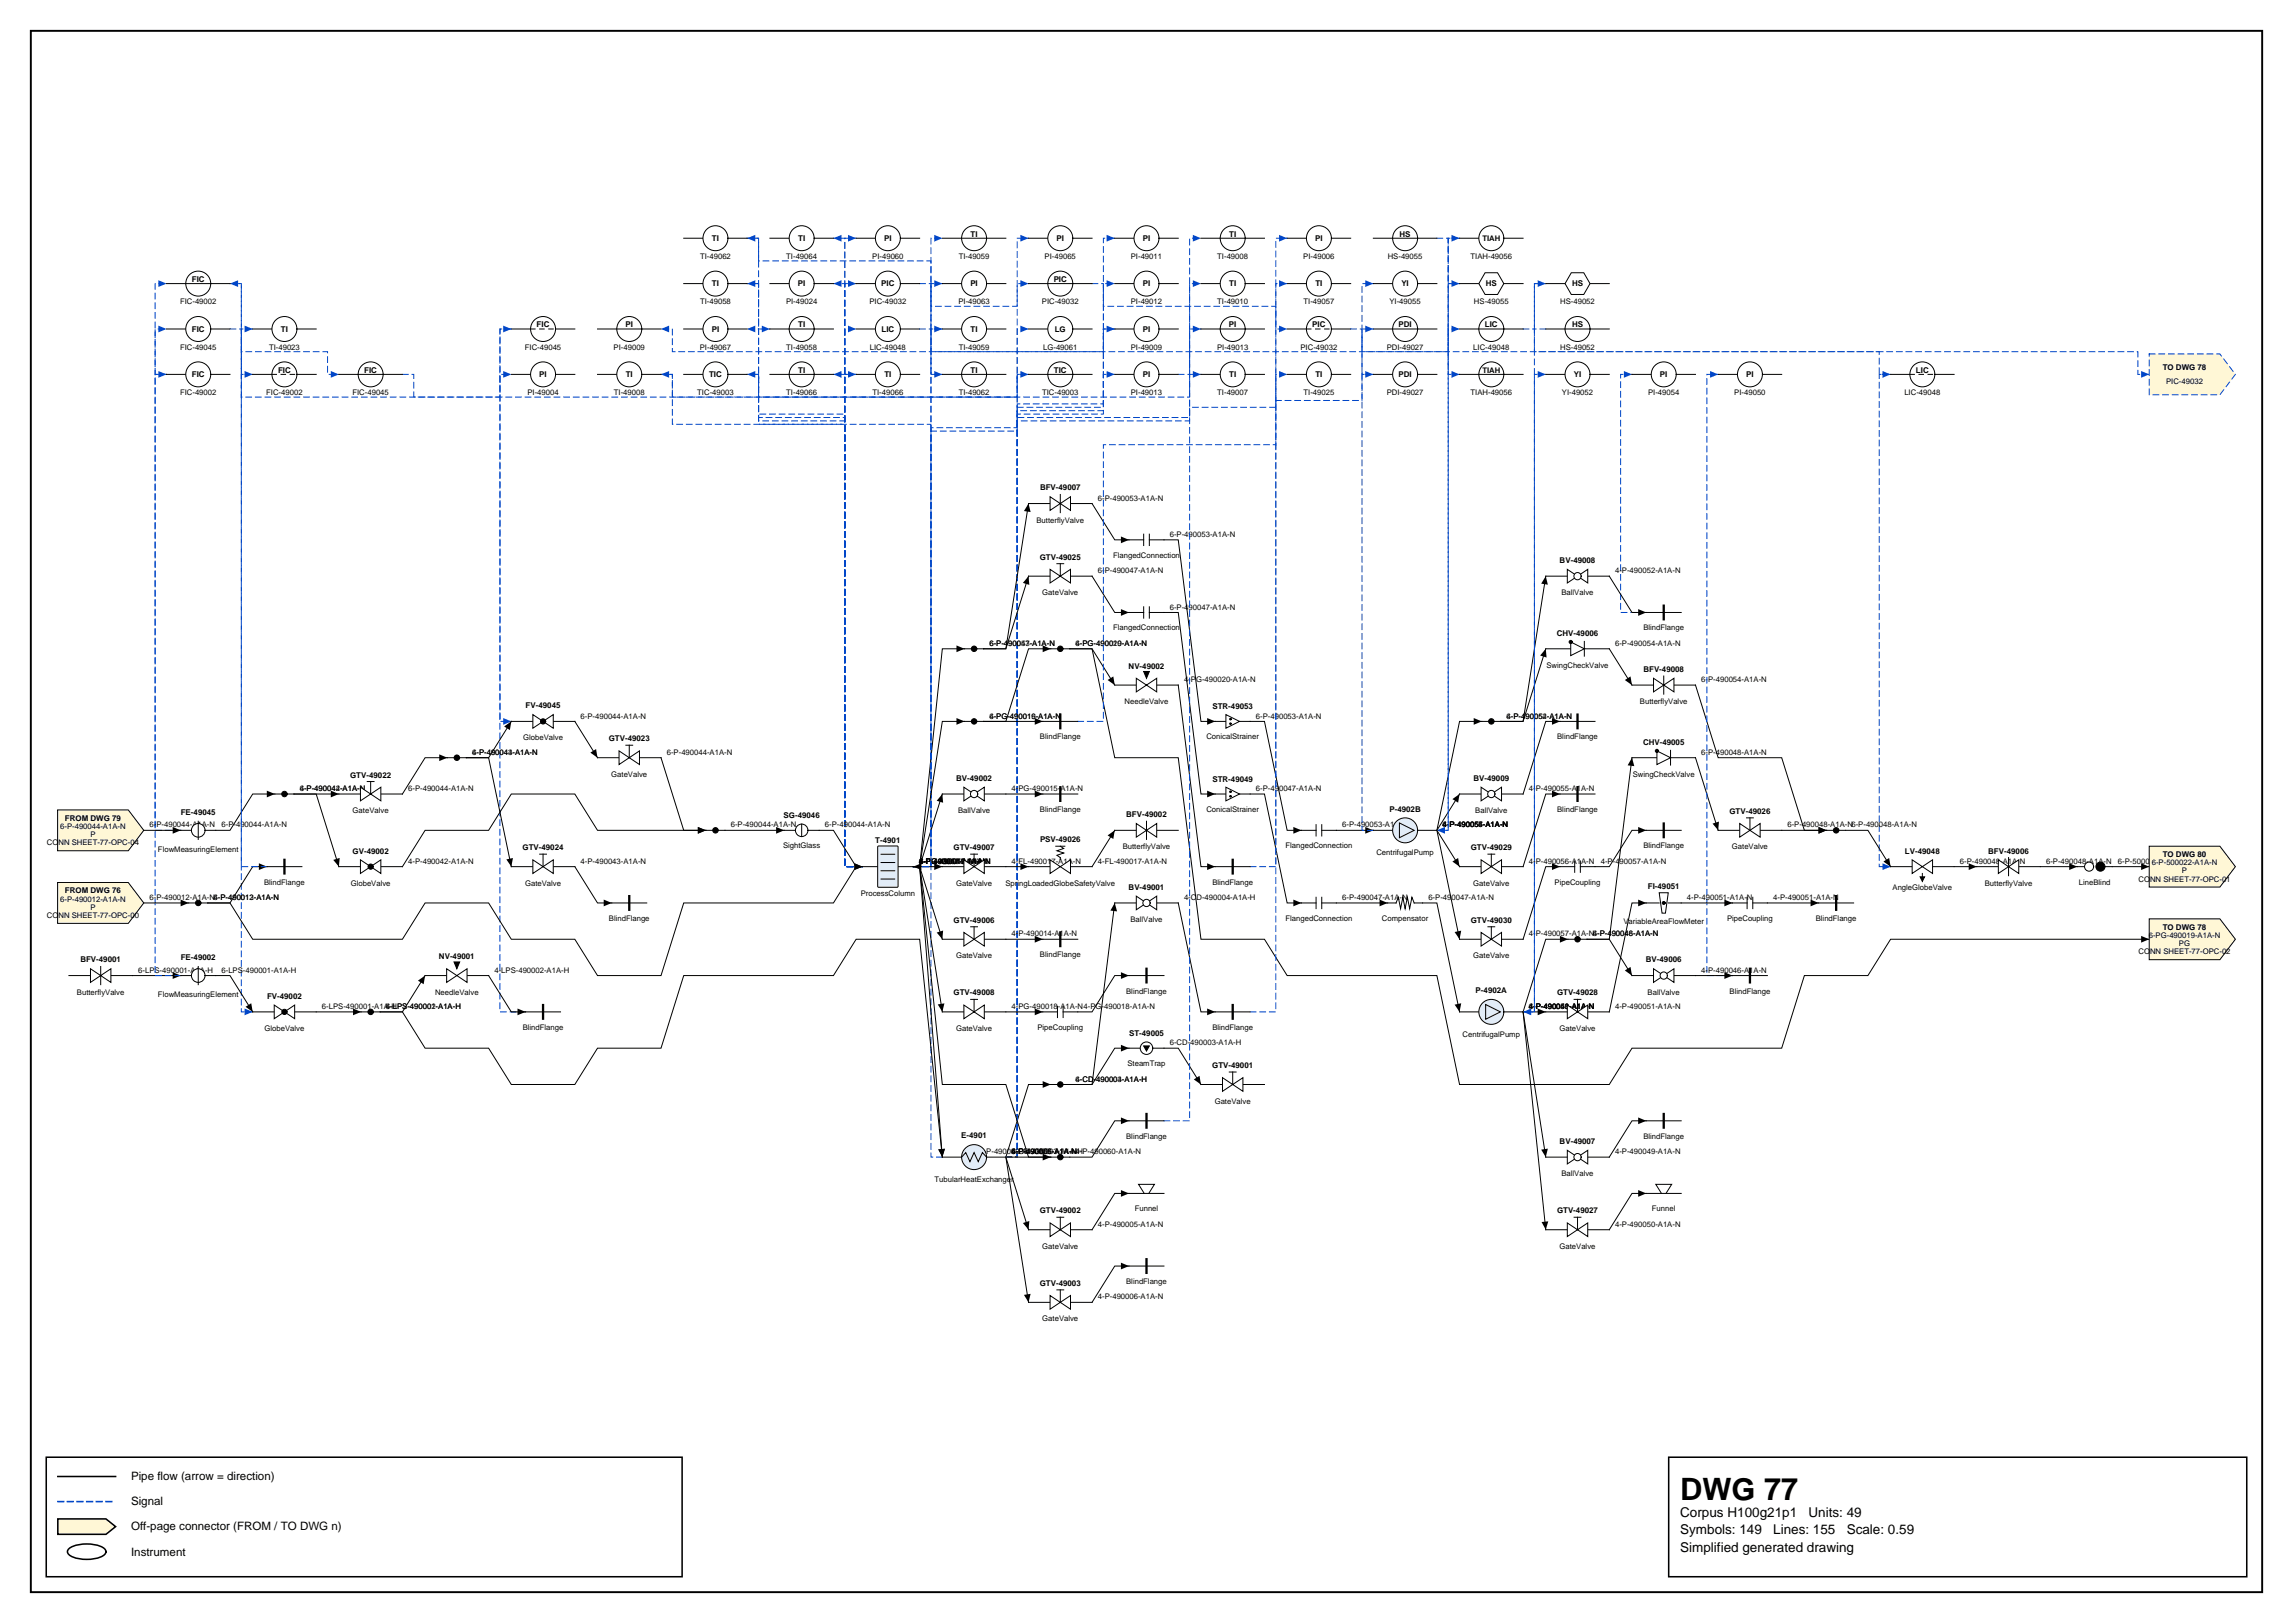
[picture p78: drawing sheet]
<svg xmlns="http://www.w3.org/2000/svg" width="420mm" height="297mm" viewBox="0 0 420 297" stroke-linecap="round" stroke-linejoin="round" font-family="sans-serif">
<defs><g id="words">
<text font-size="5.6" x="307.6" y="274.5">DWG 77</text>
<g font-size="2.5">
<text x="307.6" y="277.6">Corpus H100g21p1</text>
<text x="307.6" y="280.8">Symbols: 149</text>
<text x="324.6" y="280.8">Lines: 155</text>
<text x="331.1" y="277.6">Units: 49</text>
<text x="338.1" y="280.8">Scale: 0.59</text>
<text x="307.6" y="284">Simplified generated drawing</text>
</g>
<g font-size="2.1">
<text x="24" y="270.9">Pipe flow (arrow = direction)</text>
<text x="24" y="275.5">Signal</text>
<text x="24" y="280.1">Off-page connector (FROM / TO DWG n)</text>
<text x="24" y="284.7">Instrument</text>
</g>
<g font-size="1.5">
<text x="130.3" y="44.1">TI</text>
<text x="146.1" y="44.1">TI</text>
<text x="161.9" y="44.1">PI</text>
<text x="177.7" y="43.3">TI</text>
<text x="193.4" y="44.1">PI</text>
<text x="209.2" y="44.1">PI</text>
<text x="225" y="43.3">TI</text>
<text x="240.8" y="44.1">PI</text>
<text x="256.2" y="43.3">HS</text>
<text x="35.1" y="51.6">FIC</text>
<text x="130.3" y="52.4">TI</text>
<text x="146.1" y="52.4">PI</text>
<text x="161.3" y="52.4">PIC</text>
<text x="177.7" y="52.4">PI</text>
<text x="192.9" y="51.6">PIC</text>
<text x="209.2" y="52.4">PI</text>
<text x="225" y="52.4">TI</text>
<text x="240.8" y="52.4">TI</text>
<text x="256.6" y="52.4">YI</text>
<text x="272" y="52.4">HS</text>
<text x="287.8" y="52.4">HS</text>
<text x="98.3" y="59.9">FIC</text>
<text x="114.5" y="59.9">PI</text>
<text x="146.1" y="59.9">TI</text>
<text x="225" y="59.9">PI</text>
<text x="240.3" y="59.9">PIC</text>
<text x="256" y="59.9">PDI</text>
<text x="271.9" y="59.9">LIC</text>
<text x="287.8" y="59.9">HS</text>
<text x="35.1" y="60.7">FIC</text>
<text x="51.4" y="60.7">TI</text>
<text x="130.3" y="60.7">PI</text>
<text x="161.4" y="60.7">LIC</text>
<text x="177.7" y="60.7">TI</text>
<text x="193.1" y="60.7">LG</text>
<text x="209.2" y="60.7">PI</text>
<text x="35.1" y="69">FIC</text>
<text x="50.9" y="68.2">FIC</text>
<text x="66.7" y="68.2">FIC</text>
<text x="98.7" y="69">PI</text>
<text x="114.6" y="69">TI</text>
<text x="129.8" y="69">TIC</text>
<text x="146.1" y="68.2">TI</text>
<text x="161.9" y="69">TI</text>
<text x="177.7" y="68.2">TI</text>
<text x="192.9" y="68.2">TIC</text>
<text x="209.2" y="69">PI</text>
<text x="225" y="69">TI</text>
<text x="240.8" y="69">TI</text>
<text x="256" y="69">PDI</text>
<text x="288.1" y="69">YI</text>
<text x="303.9" y="69">PI</text>
<text x="319.7" y="69">PI</text>
<text x="350.8" y="68.2">LIC</text>
<text x="396" y="67.8">TO DWG 78</text>
<text x="190.4" y="89.8">BFV-49007</text>
<text x="190.4" y="102.4">GTV-49025</text>
<text x="285.5" y="103">BV-49008</text>
<text x="285" y="116.3">CHV-49006</text>
<text x="206.6" y="122.4">NV-49002</text>
<text x="300.9" y="123">BFV-49008</text>
<text x="96.2" y="129.6">FV-49045</text>
<text x="222" y="129.8">STR-49053</text>
<text x="111.4" y="135.7">GTV-49023</text>
<text x="300.8" y="136.3">CHV-49005</text>
<text x="64.1" y="142.3">GTV-49022</text>
<text x="175.1" y="142.9">BV-49002</text>
<text x="222" y="143.1">STR-49049</text>
<text x="269.8" y="142.9">BV-49009</text>
<text x="33.1" y="149.2">FE-49045</text>
<text x="143.5" y="149.8">SG-49046</text>
<text x="206.2" y="149.6">BFV-49002</text>
<text x="254.4" y="148.5">P-4902B</text>
<text x="316.6" y="148.9">GTV-49026</text>
<text x="11.9" y="150.2">FROM DWG 79</text>
<text x="95.7" y="155.6">GTV-49024</text>
<text x="160.3" y="154.3">T-4901</text>
<text x="174.6" y="155.6">GTV-49007</text>
<text x="190.4" y="154.1">PSV-49026</text>
<text x="269.3" y="155.6">GTV-49029</text>
<text x="64.5" y="156.2">GV-49002</text>
<text x="348.8" y="156.2">LV-49048</text>
<text x="364" y="156.2">BFV-49006</text>
<text x="396" y="156.9">TO DWG 80</text>
<text x="11.9" y="163.5">FROM DWG 76</text>
<text x="206.6" y="162.9">BV-49001</text>
<text x="301.7" y="162.7">FI-49051</text>
<text x="174.6" y="168.9">GTV-49006</text>
<text x="269.3" y="168.9">GTV-49030</text>
<text x="396" y="170.2">TO DWG 78</text>
<text x="14.7" y="176.1">BFV-49001</text>
<text x="33.1" y="175.7">FE-49002</text>
<text x="80.4" y="175.5">NV-49001</text>
<text x="301.3" y="176.1">BV-49006</text>
<text x="48.9" y="182.8">FV-49002</text>
<text x="174.6" y="182.2">GTV-49008</text>
<text x="270.2" y="181.8">P-4902A</text>
<text x="285.1" y="182.2">GTV-49028</text>
<text x="206.7" y="189.6">ST-49005</text>
<text x="221.9" y="195.5">GTV-49001</text>
<text x="176" y="208.3">E-4901</text>
<text x="285.5" y="209.4">BV-49007</text>
<text x="190.4" y="222">GTV-49002</text>
<text x="285.1" y="222">GTV-49027</text>
<text x="190.4" y="235.3">GTV-49003</text>
</g>
<g font-size="1.4">
<text x="128.2" y="47.4">TI-49062</text>
<text x="143.9" y="47.4">TI-49064</text>
<text x="159.7" y="47.4">PI-49060</text>
<text x="175.5" y="47.4">TI-49059</text>
<text x="191.3" y="47.4">PI-49065</text>
<text x="207" y="47.4">PI-49011</text>
<text x="222.9" y="47.4">TI-49008</text>
<text x="238.6" y="47.4">PI-49006</text>
<text x="254.1" y="47.4">HS-49055</text>
<text x="269.2" y="47.4">TIAH-49056</text>
<text x="271.4" y="44.1">TIAH</text>
<text x="33" y="55.7">FIC-49002</text>
<text x="128.2" y="55.7">TI-49058</text>
<text x="143.9" y="55.7">PI-49024</text>
<text x="159.2" y="55.7">PIC-49032</text>
<text x="175.5" y="55.7">PI-49063</text>
<text x="190.7" y="55.7">PIC-49032</text>
<text x="207" y="55.7">PI-49012</text>
<text x="222.9" y="55.7">TI-49010</text>
<text x="238.6" y="55.7">TI-49057</text>
<text x="254.4" y="55.7">YI-49055</text>
<text x="269.9" y="55.7">HS-49055</text>
<text x="285.6" y="55.7">HS-49052</text>
<text x="33" y="64">FIC-49045</text>
<text x="49.3" y="64">TI-49023</text>
<text x="96.1" y="64">FIC-49045</text>
<text x="112.3" y="64">PI-49009</text>
<text x="128.1" y="64">PI-49067</text>
<text x="143.9" y="64">TI-49058</text>
<text x="159.3" y="64">LIC-49048</text>
<text x="175.5" y="64">TI-49059</text>
<text x="191" y="64">LG-49061</text>
<text x="207" y="64">PI-49009</text>
<text x="222.8" y="64">PI-49013</text>
<text x="238.1" y="64">PIC-49032</text>
<text x="253.9" y="64">PDI-49027</text>
<text x="269.7" y="64">LIC-49048</text>
<text x="285.6" y="64">HS-49052</text>
<text x="271.4" y="68.2">TIAH</text>
<text x="396.6" y="70.3">PIC-49032</text>
<text x="33" y="72.3">FIC-49002</text>
<text x="48.7" y="72.3">FIC-49002</text>
<text x="64.5" y="72.3">FIC-49045</text>
<text x="96.6" y="72.3">PI-49004</text>
<text x="112.4" y="72.3">TI-49008</text>
<text x="127.7" y="72.3">TIC-49003</text>
<text x="143.9" y="72.3">TI-49066</text>
<text x="159.7" y="72.3">TI-49066</text>
<text x="175.5" y="72.3">TI-49062</text>
<text x="190.8" y="72.3">TIC-49003</text>
<text x="207" y="72.3">PI-49013</text>
<text x="222.9" y="72.3">TI-49007</text>
<text x="238.6" y="72.3">TI-49025</text>
<text x="253.9" y="72.3">PDI-49027</text>
<text x="269.2" y="72.3">TIAH-49056</text>
<text x="286" y="72.3">YI-49052</text>
<text x="301.7" y="72.3">PI-49054</text>
<text x="317.5" y="72.3">PI-49050</text>
<text x="348.7" y="72.3">LIC-49048</text>
<text x="189.8" y="95.7">ButterflyValve</text>
<text x="201" y="91.6">6-P-490053-A1A-N</text>
<text x="214.2" y="98.3">6-P-490053-A1A-N</text>
<text x="201" y="104.9">6-P-490047-A1A-N</text>
<text x="203.8" y="102.1">FlangedConnection</text>
<text x="295.7" y="104.9">4-P-490052-A1A-N</text>
<text x="190.8" y="108.9">GateValve</text>
<text x="214.2" y="111.6">6-P-490047-A1A-N</text>
<text x="285.9" y="108.9">BallValve</text>
<text x="181.1" y="118.2">6-P-490053-A1A-N</text>
<text x="181.1" y="118.2">6-P-490047-A1A-N</text>
<text x="196.9" y="118.2">6-PG-490019-A1A-N</text>
<text x="196.9" y="118.2">4-PG-490020-A1A-N</text>
<text x="203.8" y="115.4">FlangedConnection</text>
<text x="295.7" y="118.2">6-P-490054-A1A-N</text>
<text x="300.9" y="115.4">BlindFlange</text>
<text x="216.8" y="124.9">4-PG-490020-A1A-N</text>
<text x="283.1" y="122.2">SwingCheckValve</text>
<text x="311.5" y="124.9">6-P-490054-A1A-N</text>
<text x="106.3" y="131.5">6-P-490044-A1A-N</text>
<text x="181.1" y="131.5">6-PG-490019-A1A-N</text>
<text x="181.1" y="131.5">4-PG-490016-A1A-N</text>
<text x="205.9" y="128.9">NeedleValve</text>
<text x="229.9" y="131.5">6-P-490053-A1A-N</text>
<text x="275.8" y="131.5">4-P-490052-A1A-N</text>
<text x="275.8" y="131.5">6-P-490054-A1A-N</text>
<text x="300.2" y="128.9">ButterflyValve</text>
<text x="95.8" y="135.5">GlobeValve</text>
<text x="190.4" y="135.3">BlindFlange</text>
<text x="220.9" y="135.3">ConicalStrainer</text>
<text x="285.1" y="135.3">BlindFlange</text>
<text x="86.4" y="138.1">4-P-490043-A1A-N</text>
<text x="86.4" y="138.1">6-P-490044-A1A-N</text>
<text x="111.9" y="142.2">GateValve</text>
<text x="122.1" y="138.1">6-P-490044-A1A-N</text>
<text x="298.9" y="142.2">SwingCheckValve</text>
<text x="311.5" y="138.1">6-P-490048-A1A-N</text>
<text x="54.9" y="144.8">6-P-490044-A1A-N</text>
<text x="54.9" y="144.8">4-P-490042-A1A-N</text>
<text x="64.6" y="148.8">GateValve</text>
<text x="74.7" y="144.8">6-P-490044-A1A-N</text>
<text x="175.4" y="148.8">BallValve</text>
<text x="185.2" y="144.8">4-PG-490015-A1A-N</text>
<text x="190.4" y="148.6">BlindFlange</text>
<text x="220.9" y="148.6">ConicalStrainer</text>
<text x="229.9" y="144.8">6-P-490047-A1A-N</text>
<text x="270.1" y="148.8">BallValve</text>
<text x="279.9" y="144.8">4-P-490055-A1A-N</text>
<text x="285.1" y="148.6">BlindFlange</text>
<text x="8.6" y="154.7">CONN SHEET-77-OPC-04</text>
<text x="11" y="151.7">6-P-490044-A1A-N</text>
<text x="16.5" y="153.2">P</text>
<text x="27.4" y="151.4">6-P-490044-A1A-N</text>
<text x="28.9" y="155.9">FlowMeasuringElement</text>
<text x="40.6" y="151.4">6-P-490044-A1A-N</text>
<text x="133.8" y="151.4">6-P-490044-A1A-N</text>
<text x="143.4" y="155.3">SightGlass</text>
<text x="151" y="151.4">6-P-490044-A1A-N</text>
<text x="205.5" y="155.5">ButterflyValve</text>
<text x="235.3" y="155.3">FlangedConnection</text>
<text x="245.7" y="151.4">6-P-490053-A1A-N</text>
<text x="264.1" y="151.4">6-P-490054-A1A-N</text>
<text x="264.1" y="151.4">4-P-490055-A1A-N</text>
<text x="264.1" y="151.4">4-P-490057-A1A-N</text>
<text x="264.1" y="151.4">4-P-490056-A1A-N</text>
<text x="300.9" y="155.3">BlindFlange</text>
<text x="317.1" y="155.5">GateValve</text>
<text x="327.3" y="151.4">6-P-490048-A1A-N6-P-490048-A1A-N</text>
<text x="48.4" y="161.9">BlindFlange</text>
<text x="74.7" y="158.1">4-P-490042-A1A-N</text>
<text x="106.3" y="158.1">4-P-490043-A1A-N</text>
<text x="168.3" y="158.1">6-P-490058-A1A-N</text>
<text x="168.3" y="158.1">4-FL-490017-A1A-N</text>
<text x="168.3" y="158.1">4-PG-490015-A1A-N</text>
<text x="168.3" y="158.1">4-P-490014-A1A-N</text>
<text x="168.3" y="158.1">6-P-490047-A1A-N</text>
<text x="168.3" y="158.1">4-PG-490018-A1A-N</text>
<text x="168.3" y="158.1">6-PG-490019-A1A-N</text>
<text x="185.2" y="158.1">4-FL-490017-A1A-N</text>
<text x="201" y="158.1">4-FL-490017-A1A-N</text>
<text x="222" y="161.9">BlindFlange</text>
<text x="252" y="156.5">CentrifugalPump</text>
<text x="279.9" y="158.1">4-P-490056-A1A-N</text>
<text x="284.6" y="161.9">PipeCoupling</text>
<text x="293.1" y="158.1">4-P-490057-A1A-N</text>
<text x="358.8" y="158.1">6-P-490048-A1A-N</text>
<text x="374.6" y="158.1">6-P-490048-A1A-N</text>
<text x="380.6" y="161.9">LineBlind</text>
<text x="387.8" y="158.1">6-P-500022-A1A-N</text>
<text x="391.5" y="161.3">CONN SHEET-77-OPC-01</text>
<text x="394" y="158.4">6-P-500022-A1A-N</text>
<text x="399.5" y="159.9">P</text>
<text x="8.6" y="168">CONN SHEET-77-OPC-00</text>
<text x="11" y="165">6-P-490012-A1A-N</text>
<text x="16.5" y="166.5">P</text>
<text x="27.4" y="164.7">6-P-490012-A1A-N6-P-490012-A1A-N</text>
<text x="39.1" y="164.7">4-P-490013-A1A-N</text>
<text x="64.2" y="162.1">GlobeValve</text>
<text x="96.1" y="162.1">GateValve</text>
<text x="157.6" y="164">ProcessColumn</text>
<text x="175" y="162.1">GateValve</text>
<text x="184.1" y="162.1">SpringLoadedGlobeSafetyValve</text>
<text x="216.8" y="164.7">4-CD-490004-A1A-H</text>
<text x="245.7" y="164.7">6-P-490047-A1A-N</text>
<text x="261.5" y="164.7">6-P-490047-A1A-N</text>
<text x="269.7" y="162.1">GateValve</text>
<text x="308.9" y="164.7">4-P-490051-A1A-N</text>
<text x="324.6" y="164.7">4-P-490051-A1A-N</text>
<text x="346.5" y="162.9">AngleGlobeValve</text>
<text x="363.4" y="162.1">ButterflyValve</text>
<text x="111.5" y="168.5">BlindFlange</text>
<text x="185.2" y="171.4">4-P-490014-A1A-N</text>
<text x="207" y="168.7">BallValve</text>
<text x="235.3" y="168.5">FlangedConnection</text>
<text x="253" y="168.5">Compensator</text>
<text x="279.9" y="171.4">4-P-490057-A1A-N6-P-490048-A1A-N</text>
<text x="291.6" y="171.4">4-P-490046-A1A-N</text>
<text x="297.2" y="169.2">VariableAreaFlowMeter</text>
<text x="316.2" y="168.5">PipeCoupling</text>
<text x="332.4" y="168.5">BlindFlange</text>
<text x="393.4" y="171.6">6-PG-490019-A1A-N</text>
<text x="398.9" y="173.1">PG</text>
<text x="25.3" y="178">6-LPS-490001-A1A-H</text>
<text x="40.6" y="178">6-LPS-490001-A1A-H</text>
<text x="90.5" y="178">4-LPS-490002-A1A-H</text>
<text x="175" y="175.4">GateValve</text>
<text x="190.4" y="175.2">BlindFlange</text>
<text x="269.7" y="175.4">GateValve</text>
<text x="311.5" y="178">4-P-490046-A1A-N</text>
<text x="391.5" y="174.6">CONN SHEET-77-OPC-02</text>
<text x="14.1" y="182">ButterflyValve</text>
<text x="28.9" y="182.5">FlowMeasuringElement</text>
<text x="58.9" y="184.7">6-LPS-490001-A1A-H</text>
<text x="70.7" y="184.7">6-LPS-490001-A1A-H</text>
<text x="70.7" y="184.7">4-LPS-490002-A1A-H</text>
<text x="79.6" y="182">NeedleValve</text>
<text x="185.2" y="184.7">4-PG-490018-A1A-N4-PG-490018-A1A-N</text>
<text x="206.2" y="181.8">BlindFlange</text>
<text x="279.9" y="184.7">6-P-490048-A1A-N</text>
<text x="279.9" y="184.7">4-P-490049-A1A-N</text>
<text x="279.9" y="184.7">4-P-490051-A1A-N</text>
<text x="279.9" y="184.7">4-P-490050-A1A-N</text>
<text x="295.7" y="184.7">4-P-490051-A1A-N</text>
<text x="301.7" y="182">BallValve</text>
<text x="316.7" y="181.8">BlindFlange</text>
<text x="48.4" y="188.7">GlobeValve</text>
<text x="95.7" y="188.5">BlindFlange</text>
<text x="175" y="188.7">GateValve</text>
<text x="189.9" y="188.5">PipeCoupling</text>
<text x="214.2" y="191.3">6-CD-490003-A1A-H</text>
<text x="222" y="188.5">BlindFlange</text>
<text x="267.8" y="189.7">CentrifugalPump</text>
<text x="285.5" y="188.7">GateValve</text>
<text x="196.9" y="198">6-CD-490003-A1A-H</text>
<text x="196.9" y="198">4-CD-490004-A1A-H</text>
<text x="206.4" y="195.1">SteamTrap</text>
<text x="222.4" y="202">GateValve</text>
<text x="206.2" y="208.4">BlindFlange</text>
<text x="300.9" y="208.4">BlindFlange</text>
<text x="179.3" y="211.2">6-P-490059-A1A-N</text>
<text x="185.2" y="211.2">4-P-490005-A1A-N4-P-490060-A1A-N</text>
<text x="185.2" y="211.2">4-P-490006-A1A-N</text>
<text x="185.2" y="211.2">6-CD-490003-A1A-H</text>
<text x="185.2" y="211.2">6-P-490059-A1A-N</text>
<text x="285.9" y="215.3">BallValve</text>
<text x="295.7" y="211.2">4-P-490049-A1A-N</text>
<text x="171.1" y="216.3">TubularHeatExchanger</text>
<text x="207.7" y="221.7">Funnel</text>
<text x="302.4" y="221.7">Funnel</text>
<text x="201" y="224.5">4-P-490005-A1A-N</text>
<text x="295.7" y="224.5">4-P-490050-A1A-N</text>
<text x="190.8" y="228.6">GateValve</text>
<text x="285.5" y="228.6">GateValve</text>
<text x="201" y="237.8">4-P-490006-A1A-N</text>
<text x="206.2" y="235">BlindFlange</text>
<text x="190.8" y="241.8">GateValve</text>
</g>
</g></defs>
<path d="M5.6 5.6h408.6v285.8h-408.6z" fill="none" stroke="#000" stroke-width=".35"/>
<path d="M8.5 266.7h116.4v21.9h-116.4zM10.6 270.2h10.6M305.5 266.7h105.8v21.9h-105.8z" fill="none" stroke="#000" stroke-width=".28"/>
<path d="M10.6 274.8h10.6" fill="none" stroke="#0046c8" stroke-width=".28" stroke-dasharray="1.1 .7"/>
<path d="M10.6 278h8.8l1.8 1.4-1.8 1.4h-8.8z" fill="#fff7d6" stroke="#000" stroke-width=".28"/>
<path d="M12.7 283.4a6.7 6.7 0 0 1 6.3 0 .72 .72 0 0 1 0 1.2 6.7 6.7 0 0 1-6.3 0 .72 .72 0 0 1 0-1.2z" fill="none" stroke="#000" stroke-width=".28"/>
<path d="M30.5 68.5h-2.1v-16.6h2.1" fill="none" stroke="#0046c8" stroke-width=".18" stroke-dasharray="1.1 .7"/>
<path d="M29 51.3l1.5 .6-1.5 .6z" fill="#0046c8"/>
<path d="M204.1 125.4l-4.2-6.7h-4h4l4.2 20h11.6l4.2 33.2h11.6l4.2 6.6h27.4l4.1 20h27.4l4.2-6.7h27.4l4.1-13.3h11.7l4.1-6.6h47.4M50.3 145.3h-4l-4.2 6.7h-2.6M24.2 178.5h8.9" fill="none" stroke="#000" stroke-width=".18"/>
<path d="M202.8 124.5l1-.7 .3 1.6zM48.8 144.7l1.5 .6-1.5 .6zM31.6 177.9l1.5 .6-1.5 .7zM392 171.3l1.5 .6-1.5 .6z" fill="#000"/>
<path d="M33.1 152h-4.7v-91.8h2.1" fill="none" stroke="#0046c8" stroke-width=".18" stroke-dasharray="1.1 .7"/>
<path d="M29 59.6l1.5 .6-1.5 .6z" fill="#0046c8"/>
<path d="M247.3 60.2h2.1v4.2h142v4.1h2.1" fill="none" stroke="#0046c8" stroke-width=".18" stroke-dasharray="1.1 .7"/>
<path d="M392 67.9l1.5 .6-1.5 .6z" fill="#0046c8"/>
<path d="M73.7 68.5h2.1v4.2h15.7v-12.5h2.1" fill="none" stroke="#0046c8" stroke-width=".18" stroke-dasharray="1.1 .7"/>
<path d="M92.1 59.6l1.5 .6-1.5 .6z" fill="#0046c8"/>
<path d="M283 105.4l-4.2 26.6h-4h4l4.2-13.3M357.8 158.6h4.1" fill="none" stroke="#000" stroke-width=".18"/>
<path d="M283 105.4l.4 1.6-1.2-.2zM283 118.7l.2 1.6-1.2-.3zM360.4 158l1.5 .6-1.5 .6z" fill="#000"/>
<path d="M156.7 68.5h-4.1" fill="none" stroke="#0046c8" stroke-width=".18" stroke-dasharray="1.1 .7"/>
<path d="M152.6 68.5l1.5-.6v1.2z" fill="#0046c8"/>
<path d="M184.2 211.8h2v-137.9h15.8v-5.4h2.1" fill="none" stroke="#0046c8" stroke-width=".18" stroke-dasharray="1.1 .7"/>
<path d="M202.6 67.9l1.5 .6-1.5 .6z" fill="#0046c8"/>
<path d="M184.2 211.8h2v-137.3h15.8v-14.3h2.1" fill="none" stroke="#0046c8" stroke-width=".18" stroke-dasharray="1.1 .7"/>
<path d="M202.6 59.6l1.5 .6-1.5 .6z" fill="#0046c8"/>
<path d="M192.4 198.5h-4.1l-4.1 13.3M184.2 211.8l4.1 13.3M184.2 211.8l4.1 26.6" fill="none" stroke="#000" stroke-width=".18"/>
<path d="M190.9 197.9l1.5 .6-1.5 .6zM187.3 223.8l1.2-.3-.2 1.6zM187.5 237l1.2-.2-.4 1.6z" fill="#000"/>
<path d="M184.2 211.8h2v-136.6h15.8v-23.3h2.1" fill="none" stroke="#0046c8" stroke-width=".18" stroke-dasharray="1.1 .7"/>
<path d="M202.6 51.3l1.5 .6-1.5 .6z" fill="#0046c8"/>
<path d="M184.2 211.8h2v-136h15.8v-32.2h2.1" fill="none" stroke="#0046c8" stroke-width=".18" stroke-dasharray="1.1 .7"/>
<path d="M202.6 43l1.5 .6-1.5 .6z" fill="#0046c8"/>
<path d="M184.2 211.8h2v-135.4h31.6v-7.9h2.1" fill="none" stroke="#0046c8" stroke-width=".18" stroke-dasharray="1.1 .7"/>
<path d="M218.4 67.9l1.5 .6-1.5 .6z" fill="#0046c8"/>
<path d="M184.2 211.8h2v-134.8h31.6v-25.1h2.1" fill="none" stroke="#0046c8" stroke-width=".18" stroke-dasharray="1.1 .7"/>
<path d="M218.4 51.3l1.5 .6-1.5 .6z" fill="#0046c8"/>
<path d="M172.5 211.8h-2.1v-134.1h-47.3v-9.2h-2.1" fill="none" stroke="#0046c8" stroke-width=".18" stroke-dasharray="1.1 .7"/>
<path d="M121 68.5l1.5-.6v1.2z" fill="#0046c8"/>
<path d="M62 145.3h-8.2h4.1l4.1 13.3M184.2 158.6h4.1M184.2 211.8h8.2" fill="none" stroke="#000" stroke-width=".18"/>
<path d="M60.6 144.7l1.4 .6-1.4 .6zM61 157.4l1.2-.4-.2 1.6zM186.8 158l1.5 .6-1.5 .6zM190.9 211.2l1.5 .6-1.5 .6z" fill="#000"/>
<path d="M168.4 60.2h2v4.2h94.7v-4.2h2.1" fill="none" stroke="#0046c8" stroke-width=".18" stroke-dasharray="1.1 .7"/>
<path d="M265.7 59.6l1.5 .6-1.5 .6z" fill="#0046c8"/>
<path d="M168.4 51.9h2v4.2h15.8v-4.2h2.1" fill="none" stroke="#0046c8" stroke-width=".18" stroke-dasharray="1.1 .7"/>
<path d="M186.8 51.3l1.5 .6-1.5 .6z" fill="#0046c8"/>
<path d="M298.8 138.7l-4.2 33.2h-4h4l4.2 6.6M310.4 138.7l4.2 13.3M184.2 145.3h6.7M301.4 152h-2.6l-4.2 6.6h-2.6M77.8 178.5l-4.1 6.7h-4.1h4.1l4.1 6.6h11.7l4.1 6.7h11.6l4.2-6.7h11.6l4.2-13.3h27.4l4.1-6.6h11.7l4.1 39.9M184.2 171.9h6.7M301.4 205.1h-2.6l-4.2 6.7" fill="none" stroke="#000" stroke-width=".18"/>
<path d="M298.8 138.7l.4 1.5-1.2-.1zM189.4 144.7l1.5 .6-1.5 .6zM299.9 151.3l1.5 .7-1.5 .6zM313.5 150.7l1.2-.3-.1 1.6zM76.5 179.5l1.3-1-.2 1.6zM189.4 171.3l1.5 .6-1.5 .6zM297.5 177.6l1-.6 .3 1.5zM171.8 210.4l1.2-.2-.5 1.6zM299.9 204.5l1.5 .6-1.5 .6z" fill="#000"/>
<path d="M215.7 68.5h2.1v-8.3h2.1" fill="none" stroke="#0046c8" stroke-width=".18" stroke-dasharray="1.1 .7"/>
<path d="M218.4 59.6l1.5 .6-1.5 .6z" fill="#0046c8"/>
<path d="M228.9 145.3h2.6l4.2 20h2.6M244.7 152h6.7" fill="none" stroke="#000" stroke-width=".18"/>
<path d="M250 151.3l1.4 .7-1.4 .6zM236.8 164.6l1.5 .7-1.5 .6z" fill="#000"/>
<path d="M96.2 185.2h-4.7v-116.7h2.1" fill="none" stroke="#0046c8" stroke-width=".18" stroke-dasharray="1.1 .7"/>
<path d="M92.1 67.9l1.5 .6-1.5 .6z" fill="#0046c8"/>
<path d="M346.1 68.5h-2v90.1h2" fill="none" stroke="#0046c8" stroke-width=".18" stroke-dasharray="1.1 .7"/>
<path d="M344.6 158l1.5 .6-1.5 .6z" fill="#0046c8"/>
<path d="M323.6 165.3h9.4" fill="none" stroke="#000" stroke-width=".18"/>
<path d="M331.5 164.6l1.5 .7-1.5 .6z" fill="#000"/>
<path d="M204.1 60.2h-2.1v4.2h-78.9v-4.2h-2.1" fill="none" stroke="#0046c8" stroke-width=".18" stroke-dasharray="1.1 .7"/>
<path d="M121 60.2l1.5-.6v1.2z" fill="#0046c8"/>
<path d="M199.9 92.2l4.2 6.6h2.6M310.4 125.4l4.2 13.3h11.6l4.1 13.3h4.1M301.4 165.3h-2.6l-4.2 19.9" fill="none" stroke="#000" stroke-width=".18"/>
<path d="M205.2 98.2l1.5 .6-1.5 .6zM332.9 151.3l1.5 .7-1.5 .6zM299.9 164.6l1.5 .7-1.5 .6z" fill="#000"/>
<path d="M263.1 43.6h2v8.3h2.1" fill="none" stroke="#0046c8" stroke-width=".18" stroke-dasharray="1.1 .7"/>
<path d="M265.7 51.3l1.5 .6-1.5 .6z" fill="#0046c8"/>
<path d="M244.7 165.3h9.4" fill="none" stroke="#000" stroke-width=".18"/>
<path d="M252.6 164.6l1.5 .7-1.5 .6z" fill="#000"/>
<path d="M172.5 60.2h-2.1v-16.6h2.1" fill="none" stroke="#0046c8" stroke-width=".18" stroke-dasharray="1.1 .7"/>
<path d="M171 43l1.5 .6-1.5 .6z" fill="#0046c8"/>
<path d="M301.4 112.1h-4.7v-43.6h2.1" fill="none" stroke="#0046c8" stroke-width=".18" stroke-dasharray="1.1 .7"/>
<path d="M297.3 67.9l1.5 .6-1.5 .6z" fill="#0046c8"/>
<path d="M46.3 68.5h-2.1v116.7h2.1" fill="none" stroke="#0046c8" stroke-width=".18" stroke-dasharray="1.1 .7"/>
<path d="M44.8 184.6l1.5 .6-1.5 .6z" fill="#0046c8"/>
<path d="M213.1 98.8h2.6l4.2 33.2h2.6M199.9 105.4l4.2 6.7h2.6M285.6 132h-2.6l-4.2 13.3M89.5 178.5l4.1 6.7h2.6M206.7 218.4h-2.6l-4.2 6.7M206.7 231.7h-2.6l-4.2 6.7" fill="none" stroke="#000" stroke-width=".18"/>
<path d="M205.2 111.5l1.5 .6-1.5 .6zM221 131.4l1.5 .6-1.5 .6zM284.1 131.4l1.5 .6-1.5 .6zM94.7 184.6l1.5 .6-1.5 .6zM205.2 217.8l1.5 .6-1.5 .6zM205.2 231.1l1.5 .6-1.5 .6z" fill="#000"/>
<path d="M251.4 152h-2v-100.1h2" fill="none" stroke="#0046c8" stroke-width=".18" stroke-dasharray="1.1 .7"/>
<path d="M250 51.3l1.4 .6-1.4 .6z" fill="#0046c8"/>
<path d="M271.3 132h-4.1l-4.1 20M263.1 152l4.1 19.9M267.2 145.3l-4.1 6.7" fill="none" stroke="#000" stroke-width=".18"/>
<path d="M269.8 131.4l1.5 .6-1.5 .6zM265.9 146.3l1.3-1-.2 1.6zM266.3 170.6l1.2-.3-.3 1.6z" fill="#000"/>
<path d="M263.1 152h2v-108.4h2.1" fill="none" stroke="#0046c8" stroke-width=".18" stroke-dasharray="1.1 .7"/>
<path d="M265.7 43l1.5 .6-1.5 .6z" fill="#0046c8"/>
<path d="M263.1 152l4.1 6.6" fill="none" stroke="#000" stroke-width=".18"/>
<path d="M265.9 157.7l1.1-.7 .2 1.6z" fill="#000"/>
<path d="M157.9 158.6h-3.2v-90.1h2" fill="none" stroke="#0046c8" stroke-width=".18" stroke-dasharray="1.1 .7"/>
<path d="M155.3 67.9l1.4 .6-1.4 .6z" fill="#0046c8"/>
<path d="M172.5 158.6h-5.3h1.2l4.1 53.2" fill="none" stroke="#000" stroke-width=".18"/>
<path d="M171 158l1.5 .6-1.5 .6zM171.8 210.3l1.2-.1-.5 1.6z" fill="#000"/>
<path d="M157.9 158.6h-3.2v-98.4h2" fill="none" stroke="#0046c8" stroke-width=".18" stroke-dasharray="1.1 .7"/>
<path d="M155.3 59.6l1.4 .6-1.4 .6z" fill="#0046c8"/>
<path d="M157.9 158.6h-3.2v-106.7h2" fill="none" stroke="#0046c8" stroke-width=".18" stroke-dasharray="1.1 .7"/>
<path d="M155.3 51.3l1.4 .6-1.4 .6z" fill="#0046c8"/>
<path d="M157.9 158.6h-3.2v-115h2" fill="none" stroke="#0046c8" stroke-width=".18" stroke-dasharray="1.1 .7"/>
<path d="M155.3 43l1.4 .6-1.4 .6z" fill="#0046c8"/>
<path d="M172.5 145.3l-4.1 13.3h-1.2h1.2l4.1 13.3" fill="none" stroke="#000" stroke-width=".18"/>
<path d="M172.5 145.3l.2 1.6-1.2-.3zM171.5 170.7l1.2-.4-.2 1.6z" fill="#000"/>
<path d="M157.9 158.6h-3.2v-106.7h-2.1" fill="none" stroke="#0046c8" stroke-width=".18" stroke-dasharray="1.1 .7"/>
<path d="M152.6 51.9l1.5-.6v1.2z" fill="#0046c8"/>
<path d="M157.9 158.6h-3.2v-115h-2.1" fill="none" stroke="#0046c8" stroke-width=".18" stroke-dasharray="1.1 .7"/>
<path d="M152.6 43.6l1.5-.6v1.2z" fill="#0046c8"/>
<path d="M167.2 158.6h3.2v-98.4h2.1" fill="none" stroke="#0046c8" stroke-width=".18" stroke-dasharray="1.1 .7"/>
<path d="M171 59.6l1.5 .6-1.5 .6z" fill="#0046c8"/>
<path d="M167.2 158.6h3.2v-106.7h2.1" fill="none" stroke="#0046c8" stroke-width=".18" stroke-dasharray="1.1 .7"/>
<path d="M171 51.3l1.5 .6-1.5 .6z" fill="#0046c8"/>
<path d="M176.6 118.7h-4.1l-4.1 39.9h-1.2h1.2l4.1 26.6" fill="none" stroke="#000" stroke-width=".18"/>
<path d="M175.1 118.1l1.5 .6-1.5 .7zM171.7 183.8l1.2-.2-.4 1.6z" fill="#000"/>
<path d="M157.9 158.6h-3.2v-82.8h-15.8v-7.3h-2.1" fill="none" stroke="#0046c8" stroke-width=".18" stroke-dasharray="1.1 .7"/>
<path d="M136.8 68.5l1.5-.6v1.2z" fill="#0046c8"/>
<path d="M157.9 158.6h-3.2v-82.2h-15.8v-16.2h-2.1" fill="none" stroke="#0046c8" stroke-width=".18" stroke-dasharray="1.1 .7"/>
<path d="M136.8 60.2l1.5-.6v1.2z" fill="#0046c8"/>
<path d="M157.9 158.6h-3.2v-81.6h-15.8v-25.1h-2.1" fill="none" stroke="#0046c8" stroke-width=".18" stroke-dasharray="1.1 .7"/>
<path d="M136.8 51.9l1.5-.6v1.2z" fill="#0046c8"/>
<path d="M157.9 158.6h-3.2v-80.9h-15.8v-34.1h-2.1" fill="none" stroke="#0046c8" stroke-width=".18" stroke-dasharray="1.1 .7"/>
<path d="M136.8 43.6l1.5-.6v1.2z" fill="#0046c8"/>
<path d="M167.2 158.6h3.2v-80.3h15.8v-18.1h2.1" fill="none" stroke="#0046c8" stroke-width=".18" stroke-dasharray="1.1 .7"/>
<path d="M186.8 59.6l1.5 .6-1.5 .6z" fill="#0046c8"/>
<path d="M167.2 158.6h3.2v-79.7h15.8v-35.3h2.1" fill="none" stroke="#0046c8" stroke-width=".18" stroke-dasharray="1.1 .7"/>
<path d="M186.8 43l1.5 .6-1.5 .6z" fill="#0046c8"/>
<path d="M121 138.7l4.2 13.3h4M176.6 132h-4.1l-4.1 26.6h-1.2M326.2 152h8.2" fill="none" stroke="#000" stroke-width=".18"/>
<path d="M175.1 131.4l1.5 .6-1.5 .6zM127.8 151.3l1.4 .7-1.4 .6zM332.9 151.3l1.5 .7-1.5 .6z" fill="#000"/>
<path d="M228.9 185.2h4.7v-141.6h2.1" fill="none" stroke="#0046c8" stroke-width=".18" stroke-dasharray="1.1 .7"/>
<path d="M234.2 43l1.5 .6-1.5 .6z" fill="#0046c8"/>
<path d="M188.3 92.2l-4.1 26.5h-4.1h4.1l4.1-13.3M294.6 105.4l4.2 6.7h2.6M228.9 132h2.6l4.2 20h2.6M287.1 171.9h-4.1l-4.2 13.3M278.8 185.2l4.2 26.6M278.8 185.2h4.2" fill="none" stroke="#000" stroke-width=".18"/>
<path d="M188.3 92.2l.4 1.5-1.2-.2zM188.3 105.4l.2 1.6-1.2-.3zM299.9 111.5l1.5 .6-1.5 .6zM236.8 151.3l1.5 .7-1.5 .6zM285.6 171.3l1.5 .6-1.5 .6zM281.5 184.6l1.5 .6-1.5 .6zM282.2 210.4l1.2-.2-.4 1.6z" fill="#000"/>
<path d="M278.8 185.2h2.1v-116.7h2.1" fill="none" stroke="#0046c8" stroke-width=".18" stroke-dasharray="1.1 .7"/>
<path d="M281.5 67.9l1.5 .6-1.5 .6z" fill="#0046c8"/>
<path d="M213.1 191.8h2.6l4.2 6.7M278.8 185.2l4.2 39.9" fill="none" stroke="#000" stroke-width=".18"/>
<path d="M218.6 197.6l1-.7 .3 1.6zM282.2 223.7l1.3-.2-.5 1.6z" fill="#000"/>
<path d="M33.1 178.5h-4.7v-110h2.1" fill="none" stroke="#0046c8" stroke-width=".18" stroke-dasharray="1.1 .7"/>
<path d="M29 67.9l1.5 .6-1.5 .6z" fill="#0046c8"/>
<path d="M39.5 178.5h2.6l4.2 6.7M204.1 165.3l-4.2 33.2h-4h4l4.2-6.7h2.6M184.2 185.2h6.7" fill="none" stroke="#000" stroke-width=".18"/>
<path d="M204.1 165.3l.4 1.5-1.2-.1zM45 184.3l1-.7 .3 1.6zM189.4 184.6l1.5 .6-1.5 .6zM205.2 191.2l1.5 .6-1.5 .7z" fill="#000"/>
<path d="M136.8 68.5h2.1v4.2h47.3v-4.2h2.1" fill="none" stroke="#0046c8" stroke-width=".18" stroke-dasharray="1.1 .7"/>
<path d="M186.8 67.9l1.5 .6-1.5 .6z" fill="#0046c8"/>
<path d="M251.4 68.5h-2v-8.3h2" fill="none" stroke="#0046c8" stroke-width=".18" stroke-dasharray="1.1 .7"/>
<path d="M250 59.6l1.4 .6-1.4 .6z" fill="#0046c8"/>
<path d="M213.1 112.1h2.6l4.2 33.2h2.6" fill="none" stroke="#000" stroke-width=".18"/>
<path d="M221 144.7l1.5 .6-1.5 .6z" fill="#000"/>
<path d="M278.8 60.2h2.1v4.2h63.2v4.1h2" fill="none" stroke="#0046c8" stroke-width=".18" stroke-dasharray="1.1 .7"/>
<path d="M344.6 67.9l1.5 .6-1.5 .6z" fill="#0046c8"/>
<path d="M42.1 60.2h2.1v4.2h15.8v4.1h2" fill="none" stroke="#0046c8" stroke-width=".18" stroke-dasharray="1.1 .7"/>
<path d="M60.6 67.9l1.4 .6-1.4 .6z" fill="#0046c8"/>
<path d="M285.6 158.6h-2.6l-4.2 13.3M373.5 158.6h6.8" fill="none" stroke="#000" stroke-width=".18"/>
<path d="M284.1 158l1.5 .6-1.5 .6zM378.8 158l1.5 .6-1.5 .6z" fill="#000"/>
<path d="M136.8 51.9h2.1v8.3h2.1" fill="none" stroke="#0046c8" stroke-width=".18" stroke-dasharray="1.1 .7"/>
<path d="M139.5 59.6l1.5 .6-1.5 .6z" fill="#0046c8"/>
<path d="M81.9 138.7h-4.1l-4.1 6.6M105.2 158.6l4.2 6.7h2.6M204.1 152l-4.2 6.6M386.7 158.6h6.8M206.7 178.5h-2.6l-4.2 6.7h-2.6M57.9 185.2h8.2" fill="none" stroke="#000" stroke-width=".18"/>
<path d="M80.4 138.1l1.5 .6-1.5 .6zM202.8 152.9l1.3-.9-.3 1.6zM392 158l1.5 .6-1.5 .6zM110.5 164.6l1.5 .7-1.5 .6zM205.2 177.9l1.5 .6-1.5 .7zM64.6 184.6l1.5 .6-1.5 .6z" fill="#000"/>
<path d="M197.3 132h4.7v-50.6h31.6v-12.9h2.1" fill="none" stroke="#0046c8" stroke-width=".18" stroke-dasharray="1.1 .7"/>
<path d="M234.2 67.9l1.5 .6-1.5 .6z" fill="#0046c8"/>
<path d="M294.6 118.7l4.2 6.7M26.3 152h6.8M132.7 152h10.9M301.4 218.4h-2.6l-4.2 6.7" fill="none" stroke="#000" stroke-width=".18"/>
<path d="M297.5 124.5l1-.7 .3 1.6zM31.6 151.3l1.5 .7-1.5 .6zM142.1 151.3l1.5 .7-1.5 .6zM299.9 217.8l1.5 .6-1.5 .6z" fill="#000"/>
<path d="M93.6 60.2h-2.1v71.8h2.1" fill="none" stroke="#0046c8" stroke-width=".18" stroke-dasharray="1.1 .7"/>
<path d="M92.1 131.4l1.5 .6-1.5 .6z" fill="#0046c8"/>
<path d="M215.7 125.4l4.2 33.2h2.6" fill="none" stroke="#000" stroke-width=".18"/>
<path d="M221 158l1.5 .6-1.5 .6z" fill="#000"/>
<path d="M267.2 51.9h-2.1v100.1h-2" fill="none" stroke="#0046c8" stroke-width=".18" stroke-dasharray="1.1 .7"/>
<path d="M263.1 152l1.4-.7v1.3z" fill="#0046c8"/>
<path d="M136.8 43.6h2.1v4.2h31.5v20.7h2.1" fill="none" stroke="#0046c8" stroke-width=".18" stroke-dasharray="1.1 .7"/>
<path d="M171 67.9l1.5 .6-1.5 .6z" fill="#0046c8"/>
<path d="M283 60.2h-2.1v-8.3h2.1" fill="none" stroke="#0046c8" stroke-width=".18" stroke-dasharray="1.1 .7"/>
<path d="M281.5 51.3l1.5 .6-1.5 .6z" fill="#0046c8"/>
<path d="M317.2 178.5h-4.7v-110h2.1" fill="none" stroke="#0046c8" stroke-width=".18" stroke-dasharray="1.1 .7"/>
<path d="M313.1 67.9l1.5 .6-1.5 .6z" fill="#0046c8"/>
<path d="M337.9 152h4.1l4.1 6.6M215.7 165.3l4.2 19.9h2.6" fill="none" stroke="#000" stroke-width=".18"/>
<path d="M344.8 157.7l1.1-.7 .2 1.6zM221 184.6l1.5 .6-1.5 .6z" fill="#000"/>
<path d="M188.3 68.5h-2.1v4.2h-142v-20.8h-2.1" fill="none" stroke="#0046c8" stroke-width=".18" stroke-dasharray="1.1 .7"/>
<path d="M42.1 51.9l1.5-.6v1.2z" fill="#0046c8"/>
<path d="M93.6 132l-4.1 6.7h-4.1h4.1l4.1 19.9" fill="none" stroke="#000" stroke-width=".18"/>
<path d="M92.3 133l1.3-1-.3 1.6zM92.7 157.3l1.2-.3-.3 1.6z" fill="#000"/>
<path d="M283 51.9h-2.1v133.3h-2.1" fill="none" stroke="#0046c8" stroke-width=".18" stroke-dasharray="1.1 .7"/>
<path d="M278.8 185.2l1.5-.6v1.2z" fill="#0046c8"/>
<path d="M150 152h2.6l4.1 6.6h1.2h-1.2l-4.1 6.7h-27.4l-4.2 13.2h-11.6l-4.2-6.6h-11.6l-4.1-6.6h-11.7l-4.1 6.6h-27.4l-4.2-6.6h-4.1h4.1l4.2-6.7h2.6M26.3 165.3h8.3" fill="none" stroke="#000" stroke-width=".18"/>
<path d="M47.4 158l1.5 .6-1.5 .6zM156.4 158l1.5 .6-1.5 .6zM33.1 164.6l1.5 .7-1.5 .6z" fill="#000"/>
<path d="M199.9 51.9h2.1v4.2h31.6v4.1h2.1" fill="none" stroke="#0046c8" stroke-width=".18" stroke-dasharray="1.1 .7"/>
<path d="M234.2 59.6l1.5 .6-1.5 .6z" fill="#0046c8"/>
<path d="M42.1 51.9h2.1v16.6h2.1" fill="none" stroke="#0046c8" stroke-width=".18" stroke-dasharray="1.1 .7"/>
<path d="M44.8 67.9l1.5 .6-1.5 .6z" fill="#0046c8"/>
<path d="M129.2 152h-19.8l-4.2-6.7h-11.6l-4.1 6.7h-11.7l-4.1 6.6" fill="none" stroke="#000" stroke-width=".18"/>
<path d="M127.8 151.3l1.4 .7-1.4 .6z" fill="#000"/>
<path d="M121 68.5h2.1v4.2h94.7v-29.1h2.1" fill="none" stroke="#0046c8" stroke-width=".18" stroke-dasharray="1.1 .7"/>
<path d="M218.4 43l1.5 .6-1.5 .6z" fill="#0046c8"/>
<path d="M167.2 158.6h1.2l4.1 39.9h11.7l4.1 13.3h4.1M260.4 165.3h2.7l4.1 19.9M206.7 205.1h-2.6l-4.2 6.7h-4" fill="none" stroke="#000" stroke-width=".18"/>
<path d="M167.2 158.6l1.5-.6v1.2zM266.3 183.9l1.2-.3-.3 1.6zM205.2 204.5l1.5 .6-1.5 .6z" fill="#000"/>
<path d="M228.9 158.6h4.7v-85.3h15.8v-4.8h2" fill="none" stroke="#0046c8" stroke-width=".18" stroke-dasharray="1.1 .7"/>
<path d="M250 67.9l1.4 .6-1.4 .6z" fill="#0046c8"/>
<path d="M307.8 165.3h9.4" fill="none" stroke="#000" stroke-width=".18"/>
<path d="M315.7 164.6l1.5 .7-1.5 .6z" fill="#000"/>
<path d="M48.9 158.6h-4.7v-98.4h2.1" fill="none" stroke="#0046c8" stroke-width=".18" stroke-dasharray="1.1 .7"/>
<path d="M44.8 59.6l1.5 .6-1.5 .6z" fill="#0046c8"/>
<path d="M105.2 132l4.2 6.7M310.4 178.5h6.8" fill="none" stroke="#000" stroke-width=".18"/>
<path d="M108.1 137.7l1-.6 .3 1.6zM315.7 177.9l1.5 .6-1.5 .7z" fill="#000"/>
<path d="M267.2 43.6h-2.1v24.9h2.1" fill="none" stroke="#0046c8" stroke-width=".18" stroke-dasharray="1.1 .7"/>
<path d="M265.7 67.9l1.5 .6-1.5 .6z" fill="#0046c8"/>
<path d="M192.4 118.7h-4.1l-4.1 13.3h-4.1h10.8" fill="none" stroke="#000" stroke-width=".18"/>
<path d="M190.9 118.1l1.5 .6-1.5 .7zM189.4 131.4l1.5 .6-1.5 .6z" fill="#000"/>
<path d="M213.1 205.1h4.7v-130.6h15.8v-22.6h2.1" fill="none" stroke="#0046c8" stroke-width=".18" stroke-dasharray="1.1 .7"/>
<path d="M234.2 51.3l1.5 .6-1.5 .6z" fill="#0046c8"/>
<path d="M251.4 51.9h3.6M259.5 51.9h3.6M285.6 145.3h-2.6l-4.2 13.3" fill="none" stroke="#000" stroke-width=".18"/>
<path d="M284.1 144.7l1.5 .6-1.5 .6z" fill="#000"/>
<circle cx="257.3" cy="51.9" r="2.28" fill="#fff" stroke="#000" stroke-width=".18"/>
<path d="M30.5 68.5h3.5M38.6 68.5h3.5" fill="none" stroke="#000" stroke-width=".18"/>
<circle cx="36.3" cy="68.5" r="2.29" fill="#fff" stroke="#000" stroke-width=".18"/>
<path d="M192.4 118.7h3.5M12.6 178.5h4M20.3 178.5h3.9" fill="none" stroke="#000" stroke-width=".18"/>
<circle cx="194.1" cy="118.7" r=".5" fill="#000" stroke="#000" stroke-width=".18"/>
<path d="M16.6 177.3l3.7 2.5v-2.5l-3.7 2.5z" fill="#fff" stroke="#000" stroke-width=".18"/>
<path d="M33.1 152h1.9M37.5 152h2M18.4 176.9v3.3" fill="none" stroke="#000" stroke-width=".18"/>
<circle cx="36.3" cy="152" r="1.25" fill="#fff" stroke="#000" stroke-width=".18"/>
<path d="M235.7 60.2h3.5M243.8 60.2h3.5M36.3 150.3v3.3" fill="none" stroke="#000" stroke-width=".18"/>
<circle cx="241.5" cy="60.2" r="2.28" fill="#fff" stroke="#000" stroke-width=".18"/>
<path d="M62 68.5h3.6M70.1 68.5h3.6M239.2 60.2h.8M240.8 60.2h.9M242.5 60.2h.8" fill="none" stroke="#000" stroke-width=".18"/>
<circle cx="67.9" cy="68.5" r="2.28" fill="#fff" stroke="#000" stroke-width=".18"/>
<path d="M65.6 68.5h4.5M346.1 158.6h4M353.8 158.6h4" fill="none" stroke="#000" stroke-width=".18"/>
<path d="M350.1 157.4l3.7 2.5v-2.5l-3.7 2.5z" fill="#fff" stroke="#000" stroke-width=".18"/>
<path d="M156.7 68.5h3.6M164.8 68.5h3.6M271.3 132h3.5M351.9 159.9v.8" fill="none" stroke="#000" stroke-width=".18"/>
<g fill="#000" stroke="#000" stroke-width=".18">
<path d="M351.5 160.5h.9l-.5 .8z"/>
<circle cx="273" cy="132" r=".5"/>
</g>
<circle cx="162.6" cy="68.5" r="2.28" fill="#fff" stroke="#000" stroke-width=".18"/>
<path d="M235.7 43.6h3.5M243.8 43.6h3.5" fill="none" stroke="#000" stroke-width=".18"/>
<circle cx="241.5" cy="43.6" r="2.28" fill="#fff" stroke="#000" stroke-width=".18"/>
<path d="M172.5 211.8h3.6M180.6 211.8h3.6" fill="none" stroke="#000" stroke-width=".18"/>
<circle cx="178.3" cy="211.8" r="2.28" fill="#e2ecf7" stroke="#000" stroke-width=".18"/>
<path d="M172.5 158.6h4M180.2 158.6h4M176.1 211.8l.7-.9 .8 1.7 .7-1.7 .8 1.7 .8-1.7 .7 .9" fill="none" stroke="#000" stroke-width=".18"/>
<path d="M176.5 157.4l3.7 2.5v-2.5l-3.7 2.5z" fill="#fff" stroke="#000" stroke-width=".18"/>
<path d="M156.7 60.2h3.6M164.8 60.2h3.6M50.3 145.3h3.5M177.7 156.3h1.3M178.3 156.3v2.3M206.7 231.7h6.4" fill="none" stroke="#000" stroke-width=".18"/>
<path d="M209.9 230.5v2.5" fill="none" stroke="#000" stroke-width=".42"/>
<circle cx="52.1" cy="145.3" r=".5" fill="#000" stroke="#000" stroke-width=".18"/>
<circle cx="162.6" cy="60.2" r="2.28" fill="#fff" stroke="#000" stroke-width=".18"/>
<path d="M156.7 51.9h3.6M164.8 51.9h3.6" fill="none" stroke="#000" stroke-width=".18"/>
<circle cx="162.6" cy="51.9" r="2.28" fill="#fff" stroke="#000" stroke-width=".18"/>
<path d="M156.7 43.6h3.6M164.8 43.6h3.6M66.1 185.2h3.5" fill="none" stroke="#000" stroke-width=".18"/>
<circle cx="67.9" cy="185.2" r=".5" fill="#000" stroke="#000" stroke-width=".18"/>
<circle cx="162.6" cy="43.6" r="2.28" fill="#fff" stroke="#000" stroke-width=".18"/>
<path d="M172.5 145.3h4M180.2 145.3h4" fill="none" stroke="#000" stroke-width=".18"/>
<g fill="#fff" stroke="#000" stroke-width=".18">
<path d="M176.5 144.1l3.7 2.5v-2.5l-3.7 2.5z"/>
<circle cx="178.3" cy="145.3" r=".67"/>
</g>
<path d="M206.7 218.4h2.8M210.3 218.4h2.8" fill="none" stroke="#000" stroke-width=".18"/>
<path d="M208.4 216.8h3l-1.1 1.6h-.8z" fill="#fff" stroke="#000" stroke-width=".18"/>
<path d="M172.5 171.9h4M180.2 171.9h4" fill="none" stroke="#000" stroke-width=".18"/>
<path d="M176.5 170.7l3.7 2.4v-2.4l-3.7 2.4z" fill="#fff" stroke="#000" stroke-width=".18"/>
<path d="M141 68.5h3.5M149.1 68.5h3.5M177.7 169.6h1.3M178.3 169.6v2.3" fill="none" stroke="#000" stroke-width=".18"/>
<circle cx="146.8" cy="68.5" r="2.28" fill="#fff" stroke="#000" stroke-width=".18"/>
<path d="M144.5 68.5h4.6M287.1 171.9h3.5" fill="none" stroke="#000" stroke-width=".18"/>
<circle cx="288.8" cy="171.9" r=".5" fill="#000" stroke="#000" stroke-width=".18"/>
<path d="M393.5 168.2h12.9l2.9 3.7-2.9 3.7h-12.9z" fill="#fff7d6" stroke="#000" stroke-width=".18"/>
<path d="M283 211.8h3.9M290.7 211.8h3.9" fill="none" stroke="#000" stroke-width=".18"/>
<g fill="#fff" stroke="#000" stroke-width=".18">
<path d="M286.9 210.5l3.8 2.5v-2.5l-3.8 2.5z"/>
<circle cx="288.8" cy="211.8" r=".66"/>
</g>
<path d="M141 60.2h3.5M149.1 60.2h3.5M285.6 158.6h2.7M288.3 157.6v2M289.3 158.6h2.7M289.3 157.6v2" fill="none" stroke="#000" stroke-width=".18"/>
<circle cx="146.8" cy="60.2" r="2.28" fill="#fff" stroke="#000" stroke-width=".18"/>
<path d="M144.5 60.2h4.6M298.8 138.7h4.6M305.8 138.7h4.6" fill="none" stroke="#000" stroke-width=".18"/>
<path d="M303.4 137.4l2.4 1.3-2.4 1.2z" fill="#fff" stroke="#000" stroke-width=".18"/>
<path d="M204.1 68.5h3.5M212.2 68.5h3.5M305.8 137.3v2.7M333 165.3h6.4" fill="none" stroke="#000" stroke-width=".18"/>
<circle cx="303.4" cy="137.4" r=".29" fill="#000" stroke="#000" stroke-width=".18"/>
<path d="M336.2 164v2.5" fill="none" stroke="#000" stroke-width=".42"/>
<circle cx="209.9" cy="68.5" r="2.29" fill="#fff" stroke="#000" stroke-width=".18"/>
<path d="M222.5 145.3h1.9M226.9 145.3h2" fill="none" stroke="#000" stroke-width=".18"/>
<path d="M224.4 144.1l2.5 1.2-2.5 1.3z" fill="#fff" stroke="#000" stroke-width=".18"/>
<g fill="#000" stroke="#000" stroke-width=".18">
<circle cx="225.3" cy="144.9" r=".15"/>
<circle cx="225.3" cy="145.7" r=".14"/>
</g>
<path d="M141 51.9h3.5M149.1 51.9h3.5" fill="none" stroke="#000" stroke-width=".18"/>
<circle cx="146.8" cy="51.9" r="2.28" fill="#fff" stroke="#000" stroke-width=".18"/>
<path d="M346.1 68.5h3.6M354.2 68.5h3.6M238.3 152h2.6M240.9 150.9v2.1M242 152h2.7M242 150.9v2.1M96.2 185.2h6.4" fill="none" stroke="#000" stroke-width=".18"/>
<path d="M99.4 183.9v2.5" fill="none" stroke="#000" stroke-width=".42"/>
<circle cx="351.9" cy="68.5" r="2.28" fill="#fff" stroke="#000" stroke-width=".18"/>
<path d="M204.1 60.2h3.5M212.2 60.2h3.5M349.7 68.5h.8M351.3 68.5h.9M353 68.5h.8M317.2 165.3h2.7M319.9 164.2v2.1M320.9 165.3h2.7M320.9 164.2v2.1" fill="none" stroke="#000" stroke-width=".18"/>
<circle cx="209.9" cy="60.2" r="2.29" fill="#fff" stroke="#000" stroke-width=".18"/>
<path d="M298.8 125.4h3.9M306.5 125.4h3.9" fill="none" stroke="#000" stroke-width=".18"/>
<path d="M302.7 124.1l3.8 2.5v-2.5l-3.8 2.5z" fill="#fff" stroke="#000" stroke-width=".18"/>
<path d="M188.3 92.2h3.9M196 92.2h3.9M304.6 123.7v3.3" fill="none" stroke="#000" stroke-width=".18"/>
<path d="M192.2 90.9l3.8 2.5v-2.5l-3.8 2.5z" fill="#fff" stroke="#000" stroke-width=".18"/>
<path d="M194.1 90.5v3.3M283 185.2h3.9M290.7 185.2h3.9" fill="none" stroke="#000" stroke-width=".18"/>
<path d="M286.9 183.9l3.8 2.5v-2.5l-3.8 2.5z" fill="#fff" stroke="#000" stroke-width=".18"/>
<path d="M251.4 43.6h3.6M259.5 43.6h3.6M285.6 132h6.4M190.9 145.3h6.4M288.2 182.9h1.2M288.8 182.9v2.3" fill="none" stroke="#000" stroke-width=".18"/>
<path d="M288.8 130.8v2.5M194.1 144.1v2.5" fill="none" stroke="#000" stroke-width=".42"/>
<circle cx="257.3" cy="43.6" r="2.28" fill="#fff" stroke="#000" stroke-width=".18"/>
<path d="M141 43.6h3.5M149.1 43.6h3.5M255 43.6h4.5" fill="none" stroke="#000" stroke-width=".18"/>
<circle cx="146.8" cy="43.6" r="2.28" fill="#fff" stroke="#000" stroke-width=".18"/>
<path d="M172.5 68.5h3.6M180.6 68.5h3.6M238.3 165.3h2.6M240.9 164.2v2.1M242 165.3h2.7M242 164.2v2.1" fill="none" stroke="#000" stroke-width=".18"/>
<circle cx="178.3" cy="68.5" r="2.28" fill="#fff" stroke="#000" stroke-width=".18"/>
<path d="M172.5 60.2h3.6M176.1 68.5h4.5M180.6 60.2h3.6" fill="none" stroke="#000" stroke-width=".18"/>
<circle cx="178.3" cy="60.2" r="2.28" fill="#fff" stroke="#000" stroke-width=".18"/>
<path d="M46.3 68.5h3.5M54.4 68.5h3.5M301.4 112.1h6.4" fill="none" stroke="#000" stroke-width=".18"/>
<path d="M304.6 110.8v2.5" fill="none" stroke="#000" stroke-width=".42"/>
<circle cx="52.1" cy="68.5" r="2.28" fill="#fff" stroke="#000" stroke-width=".18"/>
<path d="M49.8 68.5h.8M51.5 68.5h.8M53.1 68.5h.8M301.4 152h6.4M188.3 225.1h3.9M196 225.1h3.9" fill="none" stroke="#000" stroke-width=".18"/>
<path d="M304.6 150.7v2.5" fill="none" stroke="#000" stroke-width=".42"/>
<path d="M192.2 223.8l3.8 2.5v-2.5l-3.8 2.5z" fill="#fff" stroke="#000" stroke-width=".18"/>
<path d="M188.3 238.4h3.9M193.5 222.8h1.2M194.1 222.8v2.3M196 238.4h3.9" fill="none" stroke="#000" stroke-width=".18"/>
<path d="M192.2 237.1l3.8 2.5v-2.5l-3.8 2.5z" fill="#fff" stroke="#000" stroke-width=".18"/>
<path d="M188.3 105.4h3.9M196 105.4h3.9M193.5 236.1h1.2M194.1 236.1v2.3" fill="none" stroke="#000" stroke-width=".18"/>
<path d="M192.2 104.2l3.8 2.5v-2.5l-3.8 2.5z" fill="#fff" stroke="#000" stroke-width=".18"/>
<path d="M46.3 60.2h3.5M54.4 60.2h3.5M193.5 103.2h1.2M194.1 103.2v2.2" fill="none" stroke="#000" stroke-width=".18"/>
<circle cx="52.1" cy="60.2" r="2.28" fill="#fff" stroke="#000" stroke-width=".18"/>
<path d="M206.7 98.8h2.7M209.4 97.8v2M210.4 98.8h2.7M210.4 97.8v2M267.2 145.3h4M274.9 145.3h3.9" fill="none" stroke="#000" stroke-width=".18"/>
<g fill="#fff" stroke="#000" stroke-width=".18">
<path d="M271.2 144.1l3.7 2.5v-2.5l-3.7 2.5z"/>
<circle cx="273" cy="145.3" r=".67"/>
</g>
<path d="M77.8 178.5h4M85.5 178.5h4" fill="none" stroke="#000" stroke-width=".18"/>
<path d="M81.8 177.3l3.7 2.5v-2.5l-3.7 2.5z" fill="#fff" stroke="#000" stroke-width=".18"/>
<path d="M83.1 176.1h1.1l-.6 1.2z" fill="#000" stroke="#000" stroke-width=".18"/>
<path d="M251.4 152h3.6M259.5 152h3.6" fill="none" stroke="#000" stroke-width=".18"/>
<circle cx="257.3" cy="152" r="2.28" fill="#e2ecf7" stroke="#000" stroke-width=".18"/>
<path d="M157.9 158.6h2.8M164.4 158.6h2.8M256.2 150.6l2.7 1.4-2.7 1.3zM285.6 145.3h6.4" fill="none" stroke="#000" stroke-width=".18"/>
<path d="M288.8 144.1v2.5" fill="none" stroke="#000" stroke-width=".42"/>
<path d="M160.7 154.9h3.7v7.4h-3.7z" fill="#e2ecf7" stroke="#000" stroke-width=".18"/>
<path d="M172.5 51.9h3.6M180.6 51.9h3.6M161.3 156.3h2.5M161.3 157.9h2.5M161.3 159.4h2.5M161.3 160.9h2.5" fill="none" stroke="#000" stroke-width=".18"/>
<circle cx="178.3" cy="51.9" r="2.28" fill="#fff" stroke="#000" stroke-width=".18"/>
<path d="M109.4 138.7h3.9M117.1 138.7h3.9" fill="none" stroke="#000" stroke-width=".18"/>
<path d="M113.3 137.4l3.8 2.5v-2.5l-3.8 2.5z" fill="#fff" stroke="#000" stroke-width=".18"/>
<path d="M172.5 43.6h3.6M180.6 43.6h3.6M114.6 136.4h1.2M115.2 136.4v2.3" fill="none" stroke="#000" stroke-width=".18"/>
<circle cx="178.3" cy="43.6" r="2.28" fill="#fff" stroke="#000" stroke-width=".18"/>
<path d="M176.1 43.6h4.5" fill="none" stroke="#000" stroke-width=".18"/>
<path d="M393.5 64.8h12.9l2.9 3.7-2.9 3.8h-12.9z" fill="#fff7d6" stroke="#0046c8" stroke-width=".18" stroke-dasharray="1.1 .7"/>
<path d="M314.6 152h3.9M322.2 152h4" fill="none" stroke="#000" stroke-width=".18"/>
<path d="M318.5 150.7l3.7 2.5v-2.5l-3.7 2.5z" fill="#fff" stroke="#000" stroke-width=".18"/>
<path d="M283 105.4h3.9M290.7 105.4h3.9M319.8 149.7h1.2M320.4 149.7v2.3M222.5 185.2h6.4" fill="none" stroke="#000" stroke-width=".18"/>
<path d="M225.7 183.9v2.5" fill="none" stroke="#000" stroke-width=".42"/>
<g fill="#fff" stroke="#000" stroke-width=".18">
<path d="M286.9 104.2l3.8 2.5v-2.5l-3.8 2.5z"/>
<circle cx="288.8" cy="105.4" r=".66"/>
</g>
<path d="M235.7 68.5h3.5M243.8 68.5h3.5" fill="none" stroke="#000" stroke-width=".18"/>
<circle cx="241.5" cy="68.5" r="2.28" fill="#fff" stroke="#000" stroke-width=".18"/>
<path d="M222.5 132h1.9M226.9 132h2M112 165.3h6.4" fill="none" stroke="#000" stroke-width=".18"/>
<path d="M115.2 164v2.5" fill="none" stroke="#000" stroke-width=".42"/>
<path d="M224.4 130.8l2.5 1.2-2.5 1.3z" fill="#fff" stroke="#000" stroke-width=".18"/>
<g fill="#000" stroke="#000" stroke-width=".18">
<circle cx="178.3" cy="118.7" r=".5"/>
<circle cx="225.3" cy="131.6" r=".14"/>
<circle cx="225.3" cy="132.4" r=".14"/>
</g>
<path d="M267.2 68.5h3.5M275.3 68.5h3.5M176.6 118.7h3.5" fill="none" stroke="#000" stroke-width=".18"/>
<circle cx="273" cy="68.5" r="2.28" fill="#fff" stroke="#000" stroke-width=".18"/>
<path d="M270.7 68.5h4.6M267.2 185.2h3.5M275.3 185.2h3.5" fill="none" stroke="#000" stroke-width=".18"/>
<circle cx="273" cy="185.2" r="2.28" fill="#e2ecf7" stroke="#000" stroke-width=".18"/>
<path d="M283 68.5h3.5M291.1 68.5h3.5M272 183.8l2.7 1.4-2.7 1.3z" fill="none" stroke="#000" stroke-width=".18"/>
<circle cx="288.8" cy="68.5" r="2.29" fill="#fff" stroke="#000" stroke-width=".18"/>
<path d="M206.7 191.8h2.1M211 191.8h2.1" fill="none" stroke="#000" stroke-width=".18"/>
<circle cx="209.9" cy="191.8" r="1.14" fill="#fff" stroke="#000" stroke-width=".18"/>
<path d="M209.4 191.4h1l-.5 1z" fill="#000" stroke="#000" stroke-width=".18"/>
<path d="M33.1 178.5h1.9M37.5 178.5h2" fill="none" stroke="#000" stroke-width=".18"/>
<circle cx="36.3" cy="178.5" r="1.25" fill="#fff" stroke="#000" stroke-width=".18"/>
<path d="M36.3 176.9v3.3M172.5 185.2h4M180.2 185.2h4" fill="none" stroke="#000" stroke-width=".18"/>
<path d="M176.5 183.9l3.7 2.5v-2.5l-3.7 2.5z" fill="#fff" stroke="#000" stroke-width=".18"/>
<path d="M125.2 68.5h3.5M133.3 68.5h3.5M177.7 182.9h1.3M178.3 182.9v2.3M192.4 198.5h3.5" fill="none" stroke="#000" stroke-width=".18"/>
<circle cx="194.1" cy="198.5" r=".5" fill="#000" stroke="#000" stroke-width=".18"/>
<circle cx="131" cy="68.5" r="2.28" fill="#fff" stroke="#000" stroke-width=".18"/>
<path d="M251.4 68.5h3.6M259.5 68.5h3.6" fill="none" stroke="#000" stroke-width=".18"/>
<circle cx="257.3" cy="68.5" r="2.28" fill="#fff" stroke="#000" stroke-width=".18"/>
<path d="M298.8 68.5h3.5M306.9 68.5h3.5" fill="none" stroke="#000" stroke-width=".18"/>
<circle cx="304.6" cy="68.5" r="2.28" fill="#fff" stroke="#000" stroke-width=".18"/>
<path d="M267.2 60.2h3.5M275.3 60.2h3.5M206.7 112.1h2.7M209.4 111.1v2M210.4 112.1h2.7M210.4 111.1v2" fill="none" stroke="#000" stroke-width=".18"/>
<circle cx="273" cy="60.2" r="2.28" fill="#fff" stroke="#000" stroke-width=".18"/>
<path d="M30.5 60.2h3.5M38.6 60.2h3.5M270.7 60.2h4.6" fill="none" stroke="#000" stroke-width=".18"/>
<circle cx="36.3" cy="60.2" r="2.29" fill="#fff" stroke="#000" stroke-width=".18"/>
<path d="M204.1 51.9h3.5M212.2 51.9h3.5" fill="none" stroke="#000" stroke-width=".18"/>
<circle cx="209.9" cy="51.9" r="2.29" fill="#fff" stroke="#000" stroke-width=".18"/>
<path d="M361.9 158.6h4M369.6 158.6h3.9" fill="none" stroke="#000" stroke-width=".18"/>
<path d="M365.9 157.4l3.7 2.5v-2.5l-3.7 2.5z" fill="#fff" stroke="#000" stroke-width=".18"/>
<path d="M251.4 60.2h3.6M259.5 60.2h3.6M367.7 157v3.3" fill="none" stroke="#000" stroke-width=".18"/>
<circle cx="257.3" cy="60.2" r="2.28" fill="#fff" stroke="#000" stroke-width=".18"/>
<path d="M235.7 51.9h3.5M243.8 51.9h3.5M255 60.2h4.5" fill="none" stroke="#000" stroke-width=".18"/>
<circle cx="241.5" cy="51.9" r="2.28" fill="#fff" stroke="#000" stroke-width=".18"/>
<path d="M125.2 60.2h3.5M133.3 60.2h3.5" fill="none" stroke="#000" stroke-width=".18"/>
<circle cx="131" cy="60.2" r="2.28" fill="#fff" stroke="#000" stroke-width=".18"/>
<path d="M206.7 178.5h6.4M267.2 171.9h4M274.9 171.9h3.9M301.4 205.1h6.4" fill="none" stroke="#000" stroke-width=".18"/>
<path d="M209.9 177.3v2.5M304.6 203.9v2.5" fill="none" stroke="#000" stroke-width=".42"/>
<path d="M271.2 170.7l3.7 2.4v-2.4l-3.7 2.4z" fill="#fff" stroke="#000" stroke-width=".18"/>
<path d="M125.2 51.9h3.5M133.3 51.9h3.5M272.4 169.6h1.3M273 169.6v2.3" fill="none" stroke="#000" stroke-width=".18"/>
<circle cx="131" cy="51.9" r="2.28" fill="#fff" stroke="#000" stroke-width=".18"/>
<path d="M190.9 171.9h6.4M46.3 185.2h3.9M53.9 185.2h4" fill="none" stroke="#000" stroke-width=".18"/>
<path d="M194.1 170.7v2.4" fill="none" stroke="#000" stroke-width=".42"/>
<path d="M50.2 183.9l3.7 2.5v-2.5l-3.7 2.5z" fill="#fff" stroke="#000" stroke-width=".18"/>
<circle cx="52.1" cy="185.2" r=".48" fill="#000" stroke="#000" stroke-width=".18"/>
<path d="M204.1 43.6h3.5M212.2 43.6h3.5M190.9 185.2h2.7M193.6 184.2v2M194.6 185.2h2.7M194.6 184.2v2" fill="none" stroke="#000" stroke-width=".18"/>
<circle cx="209.9" cy="43.6" r="2.29" fill="#fff" stroke="#000" stroke-width=".18"/>
<path d="M62 145.3h4M69.7 145.3h4" fill="none" stroke="#000" stroke-width=".18"/>
<path d="M66 144.1l3.7 2.5v-2.5l-3.7 2.5z" fill="#fff" stroke="#000" stroke-width=".18"/>
<path d="M93.6 68.5h3.5M101.7 68.5h3.5M67.2 143h1.3M67.9 143v2.3" fill="none" stroke="#000" stroke-width=".18"/>
<circle cx="99.4" cy="68.5" r="2.28" fill="#fff" stroke="#000" stroke-width=".18"/>
<path d="M380.3 158.6h1.3M385.4 158.6h1.3" fill="none" stroke="#000" stroke-width=".18"/>
<circle cx="382.5" cy="158.6" r=".83" fill="#fff" stroke="#000" stroke-width=".18"/>
<circle cx="384.6" cy="158.6" r=".83" fill="#000" stroke="#000" stroke-width=".18"/>
<path d="M93.6 158.6h4M101.3 158.6h3.9" fill="none" stroke="#000" stroke-width=".18"/>
<path d="M97.6 157.4l3.7 2.5v-2.5l-3.7 2.5z" fill="#fff" stroke="#000" stroke-width=".18"/>
<path d="M98.8 156.3h1.2M99.4 156.3v2.3M188.3 158.6h3.9M196 158.6h3.9" fill="none" stroke="#000" stroke-width=".18"/>
<path d="M192.2 157.4l3.8 2.5v-2.5l-3.8 2.5z" fill="#fff" stroke="#000" stroke-width=".18"/>
<path d="M190.9 132h6.4M193.3 154.9h1.7M194.1 154.9l.6 .4-1.2 .4 1.2 .4-1.2 .4 .6 .5v.4M283 225.1h3.9M290.7 225.1h3.9" fill="none" stroke="#000" stroke-width=".18"/>
<path d="M194.1 130.8v2.5" fill="none" stroke="#000" stroke-width=".42"/>
<path d="M286.9 223.8l3.8 2.5v-2.5l-3.8 2.5z" fill="#fff" stroke="#000" stroke-width=".18"/>
<path d="M283 118.7h4.6M290.1 118.7h4.5M129.2 152h3.5M288.2 222.8h1.2M288.8 222.8v2.3" fill="none" stroke="#000" stroke-width=".18"/>
<circle cx="131" cy="152" r=".5" fill="#000" stroke="#000" stroke-width=".18"/>
<path d="M287.6 117.5l2.5 1.2-2.5 1.3z" fill="#fff" stroke="#000" stroke-width=".18"/>
<path d="M290.1 117.4v2.7" fill="none" stroke="#000" stroke-width=".18"/>
<circle cx="287.6" cy="117.5" r=".29" fill="#000" stroke="#000" stroke-width=".18"/>
<path d="M10.5 148.2h13l2.8 3.8-2.8 3.7h-13z" fill="#fff7d6" stroke="#000" stroke-width=".18"/>
<path d="M219.9 198.5h3.9M227.6 198.5h3.9" fill="none" stroke="#000" stroke-width=".18"/>
<path d="M223.8 197.2l3.8 2.5v-2.5l-3.8 2.5z" fill="#fff" stroke="#000" stroke-width=".18"/>
<path d="M219.9 68.5h3.5M228 68.5h3.5M225.1 196.2h1.2M225.7 196.2v2.3" fill="none" stroke="#000" stroke-width=".18"/>
<circle cx="225.7" cy="68.5" r="2.28" fill="#fff" stroke="#000" stroke-width=".18"/>
<path d="M93.6 60.2h3.5M101.7 60.2h3.5" fill="none" stroke="#000" stroke-width=".18"/>
<circle cx="99.4" cy="60.2" r="2.28" fill="#fff" stroke="#000" stroke-width=".18"/>
<path d="M97.1 60.2h.9M98.8 60.2h.8M100.5 60.2h.8M204.1 125.4h3.9M211.8 125.4h3.9" fill="none" stroke="#000" stroke-width=".18"/>
<path d="M208 124.1l3.8 2.5v-2.5l-3.8 2.5z" fill="#fff" stroke="#000" stroke-width=".18"/>
<path d="M209.4 122.9h1l-.5 1.2z" fill="#000" stroke="#000" stroke-width=".18"/>
<path d="M267.2 51.9h3.5M275.3 51.9h3.5" fill="none" stroke="#000" stroke-width=".18"/>
<path d="M271.9 49.9h2.3l1.1 2-1.1 2h-2.3l-1.2-2z" fill="#fff" stroke="#000" stroke-width=".18"/>
<path d="M125.2 43.6h3.5M133.3 43.6h3.5" fill="none" stroke="#000" stroke-width=".18"/>
<circle cx="131" cy="43.6" r="2.28" fill="#fff" stroke="#000" stroke-width=".18"/>
<path d="M301.4 218.4h2.8M305 218.4h2.8" fill="none" stroke="#000" stroke-width=".18"/>
<path d="M303.1 216.8h3l-1.1 1.6h-.8z" fill="#fff" stroke="#000" stroke-width=".18"/>
<path d="M283 60.2h3.5M291.1 60.2h3.5" fill="none" stroke="#000" stroke-width=".18"/>
<circle cx="288.8" cy="60.2" r="2.29" fill="#fff" stroke="#000" stroke-width=".18"/>
<path d="M286.5 60.2h4.6M317.2 178.5h6.4" fill="none" stroke="#000" stroke-width=".18"/>
<path d="M320.4 177.3v2.5" fill="none" stroke="#000" stroke-width=".42"/>
<path d="M393.5 154.9h12.9l2.9 3.7-2.9 3.7h-12.9z" fill="#fff7d6" stroke="#000" stroke-width=".18"/>
<path d="M204.1 165.3h3.9M211.8 165.3h3.9" fill="none" stroke="#000" stroke-width=".18"/>
<g fill="#fff" stroke="#000" stroke-width=".18">
<path d="M208 164l3.8 2.5v-2.5l-3.8 2.5z"/>
<circle cx="209.9" cy="165.3" r=".66"/>
</g>
<path d="M188.3 68.5h3.5M196.4 68.5h3.5M334.4 152h3.5" fill="none" stroke="#000" stroke-width=".18"/>
<circle cx="336.2" cy="152" r=".5" fill="#000" stroke="#000" stroke-width=".18"/>
<circle cx="194.1" cy="68.5" r="2.28" fill="#fff" stroke="#000" stroke-width=".18"/>
<path d="M191.8 68.5h4.6M219.9 60.2h3.5M228 60.2h3.5M81.9 138.7h3.5" fill="none" stroke="#000" stroke-width=".18"/>
<circle cx="83.6" cy="138.7" r=".5" fill="#000" stroke="#000" stroke-width=".18"/>
<circle cx="225.7" cy="60.2" r="2.28" fill="#fff" stroke="#000" stroke-width=".18"/>
<path d="M283 51.9h3.5M291.1 51.9h3.5M223.4 60.2h4.6" fill="none" stroke="#000" stroke-width=".18"/>
<path d="M287.7 49.9h2.3l1.1 2-1.1 2h-2.3l-1.2-2z" fill="#fff" stroke="#000" stroke-width=".18"/>
<path d="M219.9 51.9h3.5M228 51.9h3.5" fill="none" stroke="#000" stroke-width=".18"/>
<circle cx="225.7" cy="51.9" r="2.28" fill="#fff" stroke="#000" stroke-width=".18"/>
<path d="M188.3 60.2h3.5M196.4 60.2h3.5" fill="none" stroke="#000" stroke-width=".18"/>
<circle cx="194.1" cy="60.2" r="2.28" fill="#fff" stroke="#000" stroke-width=".18"/>
<path d="M10.5 161.5h13l2.8 3.8-2.8 3.7h-13z" fill="#fff7d6" stroke="#000" stroke-width=".18"/>
<path d="M143.6 152h2M147.9 152h2.1M34.6 165.3h3.4" fill="none" stroke="#000" stroke-width=".18"/>
<circle cx="36.3" cy="165.3" r=".5" fill="#000" stroke="#000" stroke-width=".18"/>
<circle cx="146.8" cy="152" r="1.14" fill="#fff" stroke="#000" stroke-width=".18"/>
<path d="M219.9 43.6h3.5M228 43.6h3.5M146.8 150.8v2.3" fill="none" stroke="#000" stroke-width=".18"/>
<circle cx="225.7" cy="43.6" r="2.28" fill="#fff" stroke="#000" stroke-width=".18"/>
<path d="M188.3 51.9h3.5M196.4 51.9h3.5M223.4 43.6h4.6" fill="none" stroke="#000" stroke-width=".18"/>
<circle cx="194.1" cy="51.9" r="2.28" fill="#fff" stroke="#000" stroke-width=".18"/>
<path d="M30.5 51.9h3.5M38.6 51.9h3.5M191.8 51.9h4.6" fill="none" stroke="#000" stroke-width=".18"/>
<circle cx="36.3" cy="51.9" r="2.29" fill="#fff" stroke="#000" stroke-width=".18"/>
<path d="M34 51.9h4.6M62 158.6h4M69.7 158.6h4" fill="none" stroke="#000" stroke-width=".18"/>
<path d="M66 157.4l3.7 2.5v-2.5l-3.7 2.5z" fill="#fff" stroke="#000" stroke-width=".18"/>
<circle cx="67.9" cy="158.6" r=".48" fill="#000" stroke="#000" stroke-width=".18"/>
<path d="M109.4 68.5h3.5M117.5 68.5h3.5" fill="none" stroke="#000" stroke-width=".18"/>
<circle cx="115.2" cy="68.5" r="2.29" fill="#fff" stroke="#000" stroke-width=".18"/>
<path d="M204.1 152h3.9M211.8 152h3.9M254.1 165.3h1.5l.4-1.1 .4 2.1 .4-2.1 .4 2.1 .5-2.1 .4 2.1 .4-2.1 .4 1.1h1.5M192.4 211.8h3.5" fill="none" stroke="#000" stroke-width=".18"/>
<circle cx="194.1" cy="211.8" r=".5" fill="#000" stroke="#000" stroke-width=".18"/>
<path d="M208 150.7l3.8 2.5v-2.5l-3.8 2.5z" fill="#fff" stroke="#000" stroke-width=".18"/>
<path d="M209.9 150.3v3.3M222.5 158.6h6.4M301.4 165.3h2.4M305.4 165.3h2.4" fill="none" stroke="#000" stroke-width=".18"/>
<path d="M225.7 157.4v2.5" fill="none" stroke="#000" stroke-width=".42"/>
<path d="M303.8 163.4h1.6l-.5 3.7h-.6z" fill="#fff" stroke="#000" stroke-width=".18"/>
<circle cx="304.6" cy="165.3" r=".27" fill="#000" stroke="#000" stroke-width=".18"/>
<path d="M48.9 158.6h6.4M298.8 178.5h3.9M306.5 178.5h3.9" fill="none" stroke="#000" stroke-width=".18"/>
<path d="M52.1 157.4v2.5" fill="none" stroke="#000" stroke-width=".42"/>
<g fill="#fff" stroke="#000" stroke-width=".18">
<path d="M302.7 177.3l3.8 2.5v-2.5l-3.8 2.5z"/>
<circle cx="304.6" cy="178.5" r=".66"/>
</g>
<path d="M109.4 60.2h3.5M117.5 60.2h3.5" fill="none" stroke="#000" stroke-width=".18"/>
<circle cx="115.2" cy="60.2" r="2.29" fill="#fff" stroke="#000" stroke-width=".18"/>
<path d="M112.9 60.2h4.6M93.6 132h4M101.3 132h3.9" fill="none" stroke="#000" stroke-width=".18"/>
<path d="M97.6 130.8l3.7 2.5v-2.5l-3.7 2.5z" fill="#fff" stroke="#000" stroke-width=".18"/>
<circle cx="99.4" cy="132" r=".48" fill="#000" stroke="#000" stroke-width=".18"/>
<path d="M188.3 43.6h3.5M196.4 43.6h3.5" fill="none" stroke="#000" stroke-width=".18"/>
<circle cx="194.1" cy="43.6" r="2.28" fill="#fff" stroke="#000" stroke-width=".18"/>
<path d="M267.2 43.6h3.5M275.3 43.6h3.5" fill="none" stroke="#000" stroke-width=".18"/>
<circle cx="273" cy="43.6" r="2.28" fill="#fff" stroke="#000" stroke-width=".18"/>
<path d="M314.6 68.5h3.5M322.7 68.5h3.5" fill="none" stroke="#000" stroke-width=".18"/>
<circle cx="320.4" cy="68.5" r="2.28" fill="#fff" stroke="#000" stroke-width=".18"/>
<path d="M176.6 132h3.5M267.2 158.6h4M274.9 158.6h3.9M206.7 205.1h6.4" fill="none" stroke="#000" stroke-width=".18"/>
<circle cx="178.3" cy="132" r=".5" fill="#000" stroke="#000" stroke-width=".18"/>
<path d="M209.9 203.9v2.5" fill="none" stroke="#000" stroke-width=".42"/>
<path d="M271.2 157.4l3.7 2.5v-2.5l-3.7 2.5z" fill="#fff" stroke="#000" stroke-width=".18"/>
<path d="M272.4 156.3h1.3M273 156.3v2.3" fill="none" stroke="#000" stroke-width=".18"/>
<use href="#words"/>
</svg>
